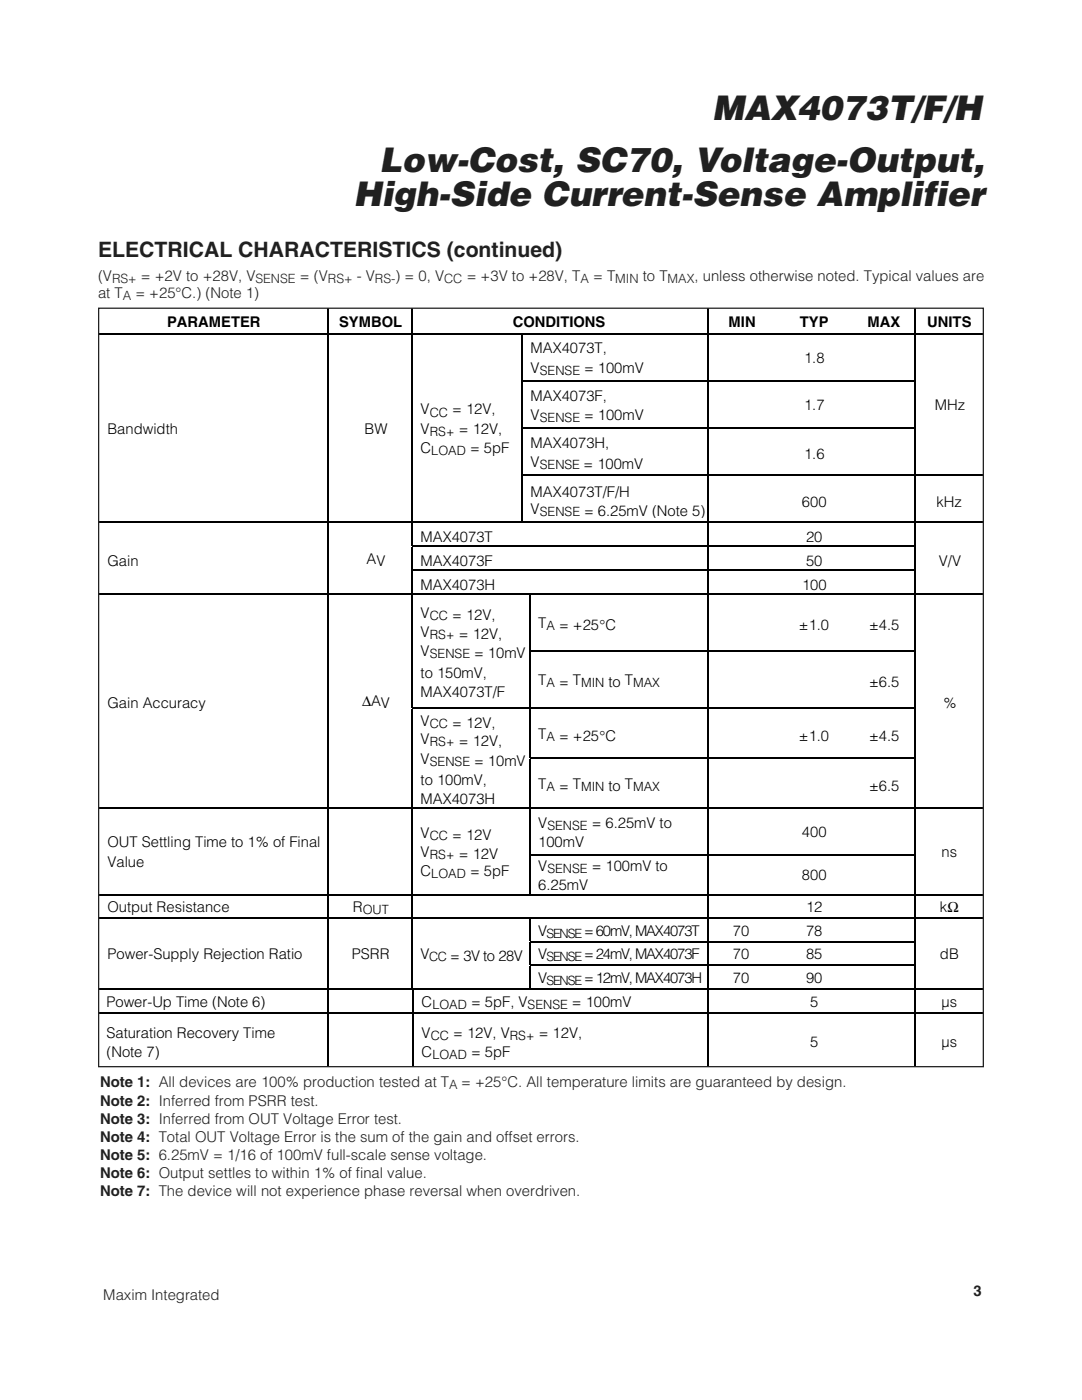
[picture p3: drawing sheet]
<svg xmlns="http://www.w3.org/2000/svg" width="216mm" height="279mm" viewBox="0 0 216 279" stroke-linecap="round" stroke-linejoin="round" font-family="sans-serif">
<defs><g id="words">
<g font-size="6.9" fill="#231f20">
<text x="142.1" y="24">MAX4073T/F/H</text>
<text x="75.7" y="34.3">Low-Cost, SC70, Voltage-Output,</text>
<text x="70.5" y="41">High-Side Current-Sense Amplifier</text>
</g>
<text font-size="4.2" fill="#231f20" x="19.6" y="51.3">ELECTRICAL CHARACTERISTICS (continued)</text>
<g font-size="3" fill="#231f20">
<text x="19.6" y="56">(V</text>
<text x="19.6" y="59.4">at T</text>
<text x="27" y="59.4">= +25°C.) (Note 1)</text>
<text x="28.1" y="56">= +2V to +28V, V</text>
<text x="59.8" y="56">= (V</text>
<text x="71.2" y="56">- V</text>
<text x="78.9" y="56">) = 0, V</text>
<text x="93.1" y="56">= +3V to +28V, T</text>
<text x="118.3" y="56">= T</text>
<text x="128.3" y="56">to T</text>
<text x="138.6" y="56">, unless otherwise noted. Typical values are</text>
<text x="20" y="217">Note 1: All devices are 100% production tested at T</text>
<text x="20" y="220.6">Note 2: Inferred from PSRR test.</text>
<text x="92" y="217">= +25°C. All temperature limits are guaranteed by design.</text>
<text x="20" y="224.3">Note 3: Inferred from OUT Voltage Error test.</text>
<text x="20" y="227.9">Note 4: Total OUT Voltage Error is the sum of the gain and offset errors.</text>
<text x="20" y="231.5">Note 5: 6.25mV = 1/16 of 100mV full-scale sense voltage.</text>
<text x="20" y="235.1">Note 6: Output settles to within 1% of final value.</text>
<text x="20" y="238.8">Note 7: The device will not experience phase reversal when overdriven.</text>
<text x="20.6" y="259.4">Maxim Integrated</text>
<text x="194.3" y="258.7">3</text>
</g>
<g font-size="2.9">
<text x="33.3" y="65.2">PARAMETER</text>
<text x="67.7" y="65.2">SYMBOL</text>
<text x="102.3" y="65.2">CONDITIONS</text>
<text x="145.4" y="65.2">MIN</text>
<text x="159.6" y="65.2">TYP</text>
<text x="173.1" y="65.2">MAX</text>
<text x="185" y="65.2">UNITS</text>
<text x="105.9" y="70.5">MAX4073T,</text>
<text x="105.9" y="74.4">V</text>
<text x="116.5" y="74.4">= 100mV</text>
<text x="160.4" y="72.4">1.8</text>
<text x="83.9" y="82.7">V</text>
<text x="90.2" y="82.7">= 12V,</text>
<text x="105.9" y="80">MAX4073F,</text>
<text x="105.9" y="83.8">V</text>
<text x="116.5" y="83.8">= 100mV</text>
<text x="160.4" y="81.8">1.7</text>
<text x="186.5" y="81.8">MHz</text>
<text x="21.4" y="86.6">Bandwidth</text>
<text x="72.8" y="86.6">BW</text>
<text x="83.9" y="86.6">V</text>
<text x="91.6" y="86.6">= 12V,</text>
<text x="105.9" y="89.4">MAX4073H,</text>
<text x="83.9" y="90.3">C</text>
<text x="93.8" y="90.3">= 5pF</text>
<text x="105.9" y="93.3">V</text>
<text x="116.4" y="93.7">= 100mV</text>
<text x="160.4" y="91.7">1.6</text>
<text x="105.9" y="99.3">MAX4073T/F/H</text>
<text x="160" y="101.1">600</text>
<text x="186.8" y="101.1">kHz</text>
<text x="105.9" y="102.6">V</text>
<text x="116.5" y="103">= 6.25mV (Note 5)</text>
<text x="21.4" y="112.9">Gain</text>
<text x="73.2" y="112.5">AV</text>
<text x="83.9" y="108.2">MAX4073T</text>
<text x="83.9" y="112.9">MAX4073F</text>
<text x="160.8" y="108.2">20</text>
<text x="160.8" y="112.9">50</text>
<text x="187.4" y="112.9">V/V</text>
<text x="83.9" y="117.7">MAX4073H</text>
<text x="160" y="117.7">100</text>
<text x="83.9" y="123.4">V</text>
<text x="90.2" y="123.8">= 12V,</text>
<text x="107.4" y="125.3">T</text>
<text x="111.6" y="125.7">= +25°C</text>
<text x="159.4" y="125.7">±1.0</text>
<text x="173.4" y="125.7">±4.5</text>
<text x="83.9" y="127.2">V</text>
<text x="83.9" y="131">V</text>
<text x="91.6" y="127.6">= 12V,</text>
<text x="94.6" y="131.4">= 10mV</text>
<text x="83.9" y="135.2">to 150mV,</text>
<text x="107.4" y="136.8">T</text>
<text x="111.6" y="137.2">= T</text>
<text x="121.4" y="137.2">to T</text>
<text x="173.4" y="137.2">±6.5</text>
<text x="21.4" y="141.3">Gain Accuracy</text>
<text x="72.2" y="140.9">∆AV</text>
<text x="83.9" y="139">MAX4073T/F</text>
<text x="188.3" y="141.3">%</text>
<text x="83.9" y="148.6">V</text>
<text x="83.9" y="144.8">V</text>
<text x="90.2" y="145.2">= 12V,</text>
<text x="91.6" y="149">= 12V,</text>
<text x="107.4" y="147.5">T</text>
<text x="111.6" y="147.9">= +25°C</text>
<text x="159.4" y="147.9">±1.0</text>
<text x="173.4" y="147.9">±4.5</text>
<text x="83.9" y="152.4">V</text>
<text x="94.6" y="152.8">= 10mV</text>
<text x="83.9" y="156.6">to 100mV,</text>
<text x="83.9" y="160.4">MAX4073H</text>
<text x="107.4" y="157.4">T</text>
<text x="111.6" y="157.8">= T</text>
<text x="121.4" y="157.8">to T</text>
<text x="173.4" y="157.8">±6.5</text>
<text x="83.9" y="167.1">V</text>
<text x="90.2" y="167.6">= 12V</text>
<text x="107.4" y="165.2">V</text>
<text x="118.1" y="165.2">= 6.25mV to</text>
<text x="160" y="167">400</text>
<text x="21.4" y="169.1">OUT Settling Time to 1% of Final</text>
<text x="21.4" y="172.9">Value</text>
<text x="83.9" y="171">V</text>
<text x="91.6" y="171.4">= 12V</text>
<text x="107.4" y="169.1">100mV</text>
<text x="107.4" y="173.9">V</text>
<text x="118.1" y="173.9">= 100mV to</text>
<text x="187.9" y="171">ns</text>
<text x="83.9" y="174.8">C</text>
<text x="93.8" y="174.8">= 5pF</text>
<text x="107.4" y="177.7">6.25mV</text>
<text x="160" y="175.7">800</text>
<text x="21.4" y="182">Output Resistance</text>
<text x="70.4" y="182">R</text>
<text x="160.8" y="182">12</text>
<text x="187.6" y="182">kΩ</text>
<text x="21.4" y="191.4">Power-Supply Rejection Ratio</text>
<text x="70.2" y="191.4">PSRR</text>
<text x="83.9" y="191.4">V</text>
<text x="89.8" y="191.8">= 3V to 28V</text>
<text x="107.4" y="186.8">V</text>
<text x="107.4" y="191.4">V</text>
<text x="116.5" y="186.8">= 60mV, MAX4073T</text>
<text x="116.5" y="191.4">= 24mV, MAX4073F</text>
<text x="146.2" y="186.8">70</text>
<text x="146.2" y="191.4">70</text>
<text x="160.9" y="186.8">78</text>
<text x="160.9" y="191.4">85</text>
<text x="187.6" y="191.4">dB</text>
<text x="107.4" y="196.1">V</text>
<text x="116.5" y="196.1">= 12mV, MAX4073H</text>
<text x="146.2" y="196.1">70</text>
<text x="160.9" y="196.1">90</text>
<text x="21.2" y="200.9">Power-Up Time (Note 6)</text>
<text x="84.1" y="200.9">C</text>
<text x="94" y="200.9">= 5pF, V</text>
<text x="114.1" y="200.9">= 100mV</text>
<text x="161.7" y="200.9">5</text>
<text x="187.9" y="200.9">µs</text>
<text x="21.2" y="207.2">Saturation Recovery Time</text>
<text x="84.1" y="207.2">V</text>
<text x="90.4" y="207.2">= 12V, V</text>
<text x="107.5" y="207.2">= 12V,</text>
<text x="161.7" y="209">5</text>
<text x="187.9" y="209">µs</text>
<text x="21.2" y="211">(Note 7)</text>
<text x="84.1" y="211">C</text>
<text x="94" y="211">= 5pF</text>
</g>
<g font-size="2.5" fill="#231f20">
<text x="22.4" y="56.4">RS+</text>
<text x="24.5" y="59.8">A</text>
<text x="51" y="56.4">SENSE</text>
<text x="65.4" y="56.4">RS+</text>
<text x="74.8" y="56.4">RS-</text>
<text x="88.6" y="56.4">CC</text>
<text x="115.8" y="56.4">A</text>
<text x="122.8" y="56.4">MIN</text>
<text x="133.2" y="56.4">MAX</text>
<text x="89.6" y="217.4">A</text>
</g>
<g font-size="2.5">
<text x="107.7" y="74.8">SENSE</text>
<text x="85.8" y="83.1">CC</text>
<text x="85.8" y="87">RS+</text>
<text x="107.7" y="84.2">SENSE</text>
<text x="86.1" y="90.7">LOAD</text>
<text x="107.7" y="93.7">SENSE</text>
<text x="107.7" y="103">SENSE</text>
<text x="85.8" y="123.8">CC</text>
<text x="109" y="125.7">A</text>
<text x="85.8" y="127.6">RS+</text>
<text x="85.8" y="131.4">SENSE</text>
<text x="109" y="137.2">A</text>
<text x="115.9" y="137.2">MIN</text>
<text x="126.3" y="137.2">MAX</text>
<text x="85.8" y="145.2">CC</text>
<text x="85.8" y="149">RS+</text>
<text x="109" y="147.9">A</text>
<text x="85.8" y="152.8">SENSE</text>
<text x="109" y="157.8">A</text>
<text x="115.9" y="157.8">MIN</text>
<text x="126.3" y="157.8">MAX</text>
<text x="85.8" y="167.6">CC</text>
<text x="109.2" y="165.6">SENSE</text>
<text x="85.8" y="171.4">RS+</text>
<text x="86.1" y="175.2">LOAD</text>
<text x="109.2" y="174.3">SENSE</text>
<text x="72.4" y="182.4">OUT</text>
<text x="85.7" y="191.8">C C</text>
<text x="109" y="187.2">SENSE</text>
<text x="109" y="191.8">SENSE</text>
<text x="109" y="196.5">SENSE</text>
<text x="86.3" y="201.3">LOAD</text>
<text x="105.3" y="201.3">SENSE</text>
<text x="86" y="207.6">CC</text>
<text x="101.7" y="207.6">RS+</text>
<text x="86.3" y="211.4">LOAD</text>
</g>
</g></defs>
<g fill="#000">
<path d="M65.4 61.5h.2v.2h-.2zM65.4 75.9h.2v.2h-.2zM82.2 61.5h.2v.2h-.2zM82.2 75.9h.2v.2h-.2zM141.2 61.5h.2v.2h-.2zM182.5 61.5h.2v.2h-.2zM65.4 85.4h.2v.2h-.2zM65.4 94.7h.2v.2h-.2zM82.2 85.4h.2v.2h-.2zM82.2 94.7h.2v.2h-.2zM65.4 108.9h.2v.2h-.2zM65.4 113.6h.2v.2h-.2z"/>
<path d="M65.4 129.8h.2v.2h-.2zM82.2 129.8h.2v.2h-.2zM65.4 141.2h.2v.2h-.2zM65.4 151.2h.2v.2h-.2zM82.2 151.2h.2v.2h-.2zM65.4 170.6h.2v.2h-.2zM82.2 170.6h.2v.2h-.2zM19.6 197.2h.2v.2h-.2zM65.4 187.9h.2v.2h-.2zM65.4 192.5h.2v.2h-.2zM82.2 187.9h.2v.2h-.2zM82.2 192.5h.2v.2h-.2z"/>
</g>
<g fill="none" stroke="#000" stroke-width=".2">
<path d="M19.6 66.6h176.6M65.5 61.7v4.7M65.5 66.7v9.2M65.5 76.1v9.3M82.3 61.7v4.7M82.3 66.7v9.2M82.3 76.1v9.3M104.1 76h78.6M104.3 66.7v9.2M104.3 76.1v9.3M141.3 61.7v4.7M141.3 66.7v9.2"/>
<path d="M141.3 76.1v9.3M182.6 61.7v4.7M182.6 66.7v9.2M182.6 76.1v9.3M65.5 85.6v9.2M65.5 94.9v9.3M82.3 85.6v9.2M82.3 94.9v9.3M104.1 85.5h78.6M104.1 94.8h92.1M104.3 85.6v9.2M104.3 94.9v9.3"/>
<path d="M141.3 85.6v9.2M141.3 94.9v9.3M182.6 85.6v9.2M182.6 94.9v9.3M19.6 104.3h176.6M19.6 118.5h176.6M65.5 104.4v4.4M65.5 109.1v4.5M65.5 113.8v4.5M65.5 118.6v11.3M82.2 109h100.5M82.2 113.7h100.5"/>
<path d="M82.3 104.4v4.4M82.3 109.1v4.5M82.3 113.8v4.5M82.3 118.6v11.3M105.8 118.6v11.3M141.3 104.4v4.4M141.3 109.1v4.5M141.3 113.8v4.5M141.3 118.6v11.3M182.6 104.4v4.4M182.6 109.1v4.5M182.6 113.8v4.5"/>
<path d="M182.6 118.6v11.3M65.5 130v11.2M82.3 130v11.2M105.7 129.9h77M105.8 130v11.2M141.3 130v11.2M182.6 130v11.2M65.5 141.4v9.8M65.5 151.4v9.8M82.2 141.3h100.5M82.3 141.4v9.8M82.3 151.4v9.8"/>
<path d="M105.7 151.3h77M105.8 141.4v9.8M105.8 151.4v9.8M141.3 141.4v9.8M141.3 151.4v9.8M182.6 141.4v9.8M182.6 151.4v9.8M19.6 161.3h176.6M19.6 178.5h176.6M65.5 161.4v9.2M65.5 170.8v7.6M65.5 178.6v4.5"/>
<path d="M82.3 161.4v9.2M82.3 170.8v7.6M82.3 178.6v4.5M105.7 170.7h77M105.8 161.4v9.2M105.8 170.8v7.6M141.3 161.4v9.2M141.3 170.8v7.6M141.3 178.6v4.5M182.6 161.4v9.2M182.6 170.8v7.6M182.6 178.6v4.5"/>
<path d="M19.6 183.2h176.6M19.8 197.3h176.4M65.5 183.3v4.5M65.5 188.1v4.4M65.5 192.7v4.5M65.5 197.4v4.5M82.3 183.3v4.5M82.3 188.1v4.4M82.3 192.7v4.5M82.5 197.4v4.5M105.7 188h77M105.7 192.6h77"/>
<path d="M105.8 183.3v4.5M105.8 188.1v4.4M105.8 192.7v4.5M141.3 183.3v4.5M141.3 188.1v4.4M141.3 192.7v4.5M141.3 197.4v4.5M182.6 183.3v4.5M182.6 188.1v4.4M182.6 192.7v4.5M182.6 197.4v4.5M19.6 202.1h176.6"/>
<path d="M65.5 202.2v10.7M82.5 202.2v10.7M141.3 202.2v10.7M182.6 202.2v10.7"/>
</g>
<path d="M19.7 61.5h176.5v151.4h-176.5z" fill="none" stroke="#231f20" stroke-width=".25"/>
<use href="#words"/>
</svg>
